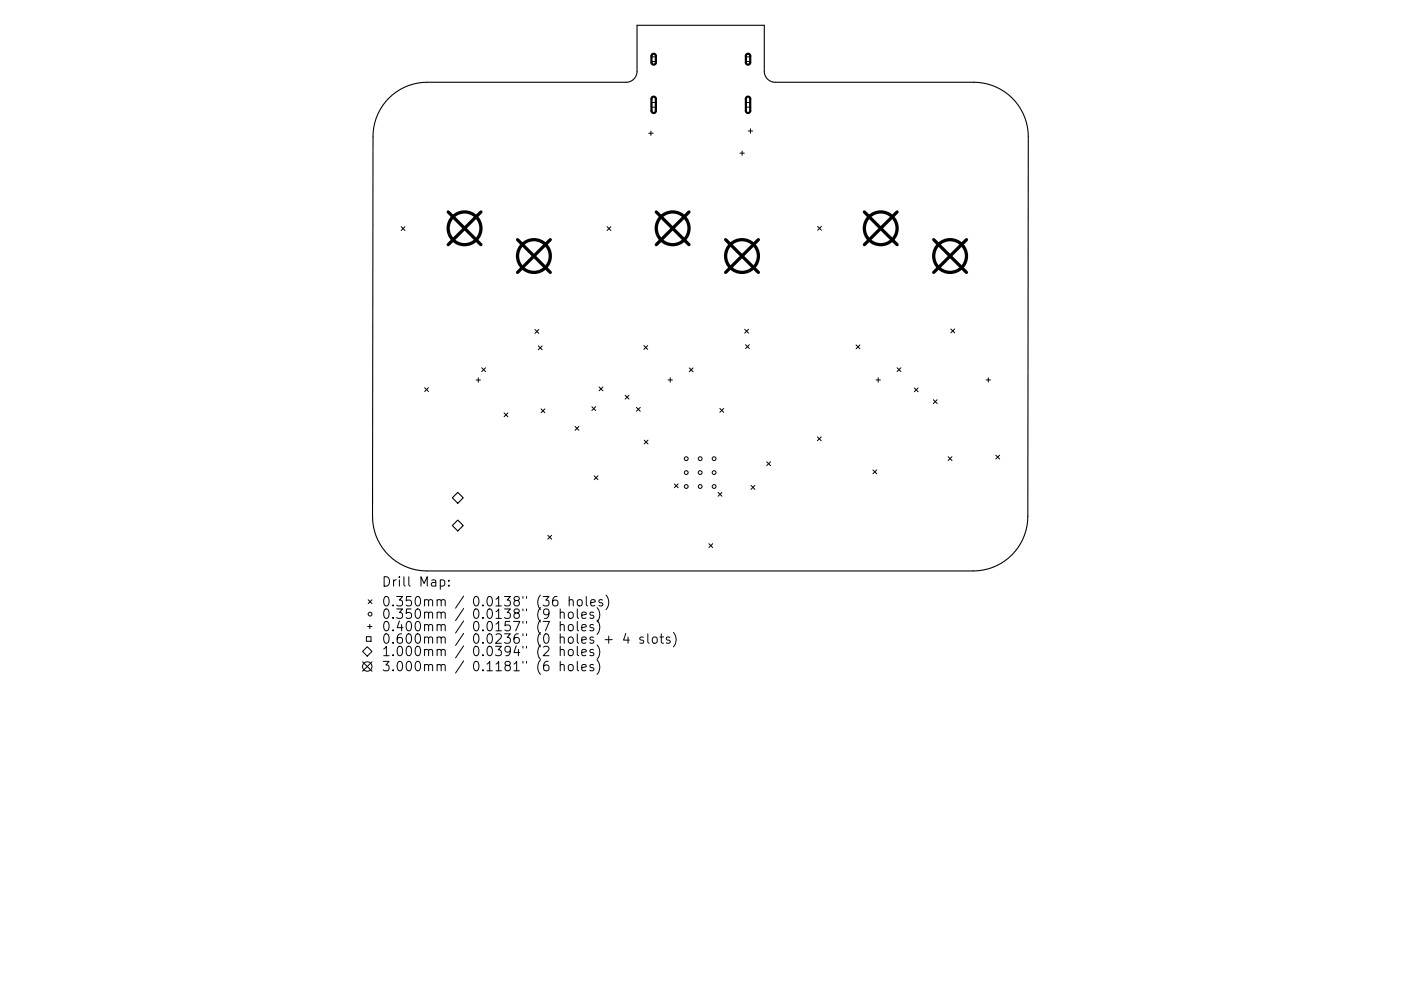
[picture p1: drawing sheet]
<svg xmlns="http://www.w3.org/2000/svg" width="297mm" height="210mm" viewBox="0 0 297 210" stroke-linecap="round" stroke-linejoin="round" font-family="sans-serif">
<defs><g id="words">
<g font-size="2.8">
<text x="80.9" y="124.5">Drill Map:</text>
<text x="80.9" y="128.7">0.350mm / 0.0138&quot; (36 holes)</text>
<text x="80.9" y="131.3">0.350mm / 0.0138&quot; (9 holes)</text>
<text x="80.9" y="133.9">0.400mm / 0.0157&quot; (7 holes)</text>
<text x="80.9" y="136.6">0.600mm / 0.0236&quot; (0 holes + 4 slots)</text>
<text x="80.9" y="139.2">1.000mm / 0.0394&quot; (2 holes)</text>
<text x="80.9" y="142.4">3.000mm / 0.1181&quot; (6 holes)</text>
</g>
</g></defs>
<path d="M82.4 20.8a11.5 11.5 0 0 1 8.2-3.3h42.1a2.32 2.32 0 0 0 2.4-2.4v-9.7h26.9v9.7a2.33 2.33 0 0 0 2.4 2.4h42.1a11.6 11.6 0 0 1 11.5 11.5l-.1 80.6a11.6 11.6 0 0 1-11.5 11.5h-115.8a11.5 11.5 0 0 1-11.6-11.5l.1-80.6a11.5 11.5 0 0 1 3.3-8.2zM95.9 105.6l1.2-1.1 1.1 1.1-1.1 1.2zM97.1 110.3l1.1 1.2-1.1 1.2-1.2-1.2z" fill="none" stroke="#000" stroke-width=".23"/>
<g fill="none" stroke="#000" stroke-width=".21">
<path d="M138.1 12.1h1v1h-1zM158.1 12.1h1v1h-1zM137.5 28.3h1M138 27.8v.9M138.1 21.8h1v.9h-1zM156.9 32.5h.9M157.3 32v1M158.1 21.8h1v.9h-1zM158.6 27.8h1M159.1 27.3v1M85.1 48.1l.8 .8M85.9 48.1l-.8 .8"/>
<path d="M128.7 48.1l.8 .8M129.5 48.1l-.8 .8M173.3 48l.9 .8M174.2 48l-.9 .8M102.1 78l.8 .8M102.9 78l-.8 .8M113.4 69.9l.8 .8M114.1 73.4l.8 .8M114.2 69.9l-.8 .8M114.9 73.4l-.8 .8M136.5 73.3l.8 .8M137.3 73.3l-.8 .8"/>
<path d="M146.1 78.1l.8 .8M146.9 78.1l-.8 .8M157.9 69.9l.8 .8M158.1 73.1l.8 .9M158.7 69.9l-.8 .8M158.9 73.1l-.8 .9M181.5 73.2l.8 .8M182.3 73.2l-.8 .8M190.2 78l.8 .8M191 78l-.8 .8M201.6 69.8l.8 .8M202.4 69.8l-.8 .8"/>
<path d="M90 82.3l.8 .8M90.8 82.3l-.8 .8M100.9 80.6h1M101.4 80.2v.9M106.9 87.6l.8 .8M107.7 87.6l-.8 .8M114.7 86.8l.8 .8M115.5 86.8l-.8 .8M121.9 90.5l.8 .8M122.7 90.5l-.8 .8M125.5 86.3l.8 .8M126.3 86.3l-.8 .8"/>
<path d="M127 82.1l.8 .8M127.8 82.1l-.8 .8M132.6 83.9l.8 .8M133.4 83.9l-.8 .8M134.9 86.4l.8 .9M135.7 86.4l-.8 .9M136.6 93.4l.8 .8M137.4 93.4l-.8 .8M141.6 80.6h1M142.1 80.1v1M152.6 86.7l.8 .8M153.4 86.7l-.8 .8"/>
<path d="M162.6 98l.8 .8M163.4 98l-.8 .8M173.3 92.7l.8 .8M174.1 92.7l-.8 .8M185.1 99.7l.8 .8M185.7 80.6h1M185.9 99.7l-.8 .8M186.2 80.1v1M193.8 82.3l.9 .8M194.7 82.3l-.9 .8M197.9 84.8l.8 .8M198.7 84.8l-.8 .8"/>
<path d="M201 96.9l.8 .8M201.8 96.9l-.8 .8M209.1 80.6h.9M209.5 80.1v1M211.1 96.6l.8 .8M211.9 96.6l-.8 .8M116.2 113.6l.8 .8M117 113.6l-.8 .8M126 101l.8 .8M126.8 101l-.8 .8M143 102.7l.8 .8M143.8 102.7l-.8 .8"/>
<path d="M150.3 115.4l.8 .8M151.1 115.4l-.8 .8M152.3 104.5l.8 .8M153.1 104.5l-.8 .8M159.2 103l.8 .8M160 103l-.8 .8M76.9 138.2l1-1 1 1-1 1zM77.7 135.1h1v1h-1zM77.9 132.9h1M78.1 127.2l.8 .9M78.4 132.5v.9M78.9 127.2l-.8 .9"/>
<path d="M93.3 123.1l.6-.1 .4 .4v.6l-.2 .3h-.8M95.2 124.2v.2M95.2 123.1v.2M118.1 126.6a.79 .79 0 0 0-.9 .8v.8l.1 .3 .6 .1 .3-.2 .1-.7-.2-.3-.6-.1-.3 .4M118.8 130.1a.5 .5 0 0 1 .8 0v1.1M118.8 132.7a.5 .5 0 0 1 .8 .1v1M118.8 138a.5 .5 0 0 1 .8 .1v1M118.8 129.2v2M118.8 131.8v2M118.8 137.1v2M120.6 130.1l.3-.2 .5 .2 .1 .7-.2 .3-.4 .1-.3-.2zM120.6 132.7l.3-.2 .5 .2 .1 .8-.2 .2-.4 .1-.3-.2z"/>
<path d="M120.6 138l.3-.2 .5 .2 .1 .7-.2 .3-.4 .1-.3-.2zM120.7 127.4l.3-.2 .4 .1 .1 1.3M120.7 126.6v2M122.4 129.2v1.7l.3 .3M122.4 131.8v1.8l.3 .2M122.4 137.1v1.7l.3 .3M122.5 127.4l.3-.2a.54 .54 0 0 1 .6 .4l-.1 .8a.54 .54 0 0 1-.5 .2 .54 .54 0 0 1-.4-.4zM123.3 130.5l1-.2-.1-.3-.6-.1-.3 .2 .1 1h.8M123.3 133.2l1-.2-.1-.4-.6-.1-.3 .3 .1 .9h.8M123.3 138.5l1-.2-.1-.4-.6-.1-.3 .3 .1 .9h.8M124.3 126.6v1.7l.3 .3M125.3 127.9l.9-.2-.1-.4-.6-.1-.2 .3v1h.8"/>
<path d="M125.8 130l-.5-.1-.2 .2 .1 .3 .6 .2v.5h-.7M125.8 132.6l-.5-.1-.2 .3 .1 .3 .6 .2v.4h-.7M125.8 137.9l-.5-.1-.2 .3 .1 .3 .6 .1v.5h-.7M126.6 128.9a2.29 2.29 0 0 1 0 3.1M126.6 131.6a2.29 2.29 0 0 1 0 3M126.6 136.8a2.29 2.29 0 0 1 0 3.1M127.7 127.3l-.4-.1-.3 .3 .1 .3 .6 .2v.5h-.7M128.3 135.7h1.5M128.5 126.3a2.29 2.29 0 0 1 0 3M129.1 135v1.5M132.7 134.4l-.5 1.4h1.2M133.2 135.1v1.4"/>
<path d="M136.4 135.2l-.5-.1-.3 .3 .1 .3 .7 .2v.5h-.8M137.3 134.5v1.7l.3 .3M138.4 135.3a.54 .54 0 0 1 .5-.2 .54 .54 0 0 1 .4 .4v.6a.54 .54 0 0 1-.5 .4 .54 .54 0 0 1-.5-.4zM139.9 135.1h.8M140.2 134.5v1.7l.1 .2 .4 .1M142 135.2l-.5-.1-.2 .3v.3l.7 .2v.5h-.7M142.8 134.2a2.29 2.29 0 0 1 0 3M76.9 140.4l2 2M78.9 140.4l-2 2M118.8 141.2a.5 .5 0 0 1 .8 .1v1M118.8 140.3v2M120.6 141.2l.3-.2 .5 .2 .1 .7-.2 .3-.4 .1-.3-.2z"/>
<path d="M122.4 140.3v1.7l.3 .3M123.3 141.7l1-.2-.1-.4-.6-.1-.3 .3 .1 .9h.8M125.8 141.1l-.5-.1-.2 .3 .1 .3 .6 .1v.5h-.7M126.6 140a2.29 2.29 0 0 1 0 3.1"/>
<circle cx="145.5" cy="97.3" r=".41"/>
<circle cx="148.4" cy="97.3" r=".41"/>
<circle cx="151.4" cy="97.3" r=".41"/>
<circle cx="145.5" cy="100.3" r=".41"/>
<circle cx="145.5" cy="103.2" r=".41"/>
<circle cx="148.4" cy="100.3" r=".41"/>
<circle cx="148.4" cy="103.2" r=".41"/>
<circle cx="151.4" cy="100.3" r=".41"/>
<circle cx="151.4" cy="103.2" r=".41"/>
<circle cx="78.5" cy="130.3" r=".41"/>
<circle cx="77.9" cy="141.4" r="1"/>
</g>
<path d="M138.3 11.5l.5-.1 .2 .4v1.5l-.3 .4-.4-.1-.2-.3v-1.5zM158.3 11.5l.5-.1 .3 .4v1.5l-.4 .4-.4-.1-.2-.3v-1.5zM138.3 20.6l.5-.1 .3 .4-.1 2.7-.4 .4-.3-.1-.2-.3v-2.7zM158.3 20.6l.5-.1 .3 .4v2.7l-.5 .4-.3-.1-.2-.3v-2.7z" fill="none" stroke="#000" stroke-width=".46"/>
<g fill="none" stroke="#000" stroke-width=".69">
<path d="M95 45l7 6.9M102 45l-7 6.9M109.7 50.8l7 7M116.7 50.8l-7 7M139.1 45l7 6.9M146.1 45l-7 6.9M153.8 50.8l7 7M160.8 50.8l-7 7M183.3 45l6.9 6.9M190.2 45l-6.9 6.9M198 50.8l6.9 7M204.9 50.8l-6.9 7"/>
<circle cx="98.5" cy="48.4" r="3.5"/>
<circle cx="113.2" cy="54.3" r="3.5"/>
<circle cx="142.6" cy="48.4" r="3.5"/>
<circle cx="157.3" cy="54.3" r="3.5"/>
<circle cx="186.7" cy="48.4" r="3.5"/>
<circle cx="201.4" cy="54.3" r="3.5"/>
</g>
<use href="#words"/>
</svg>
